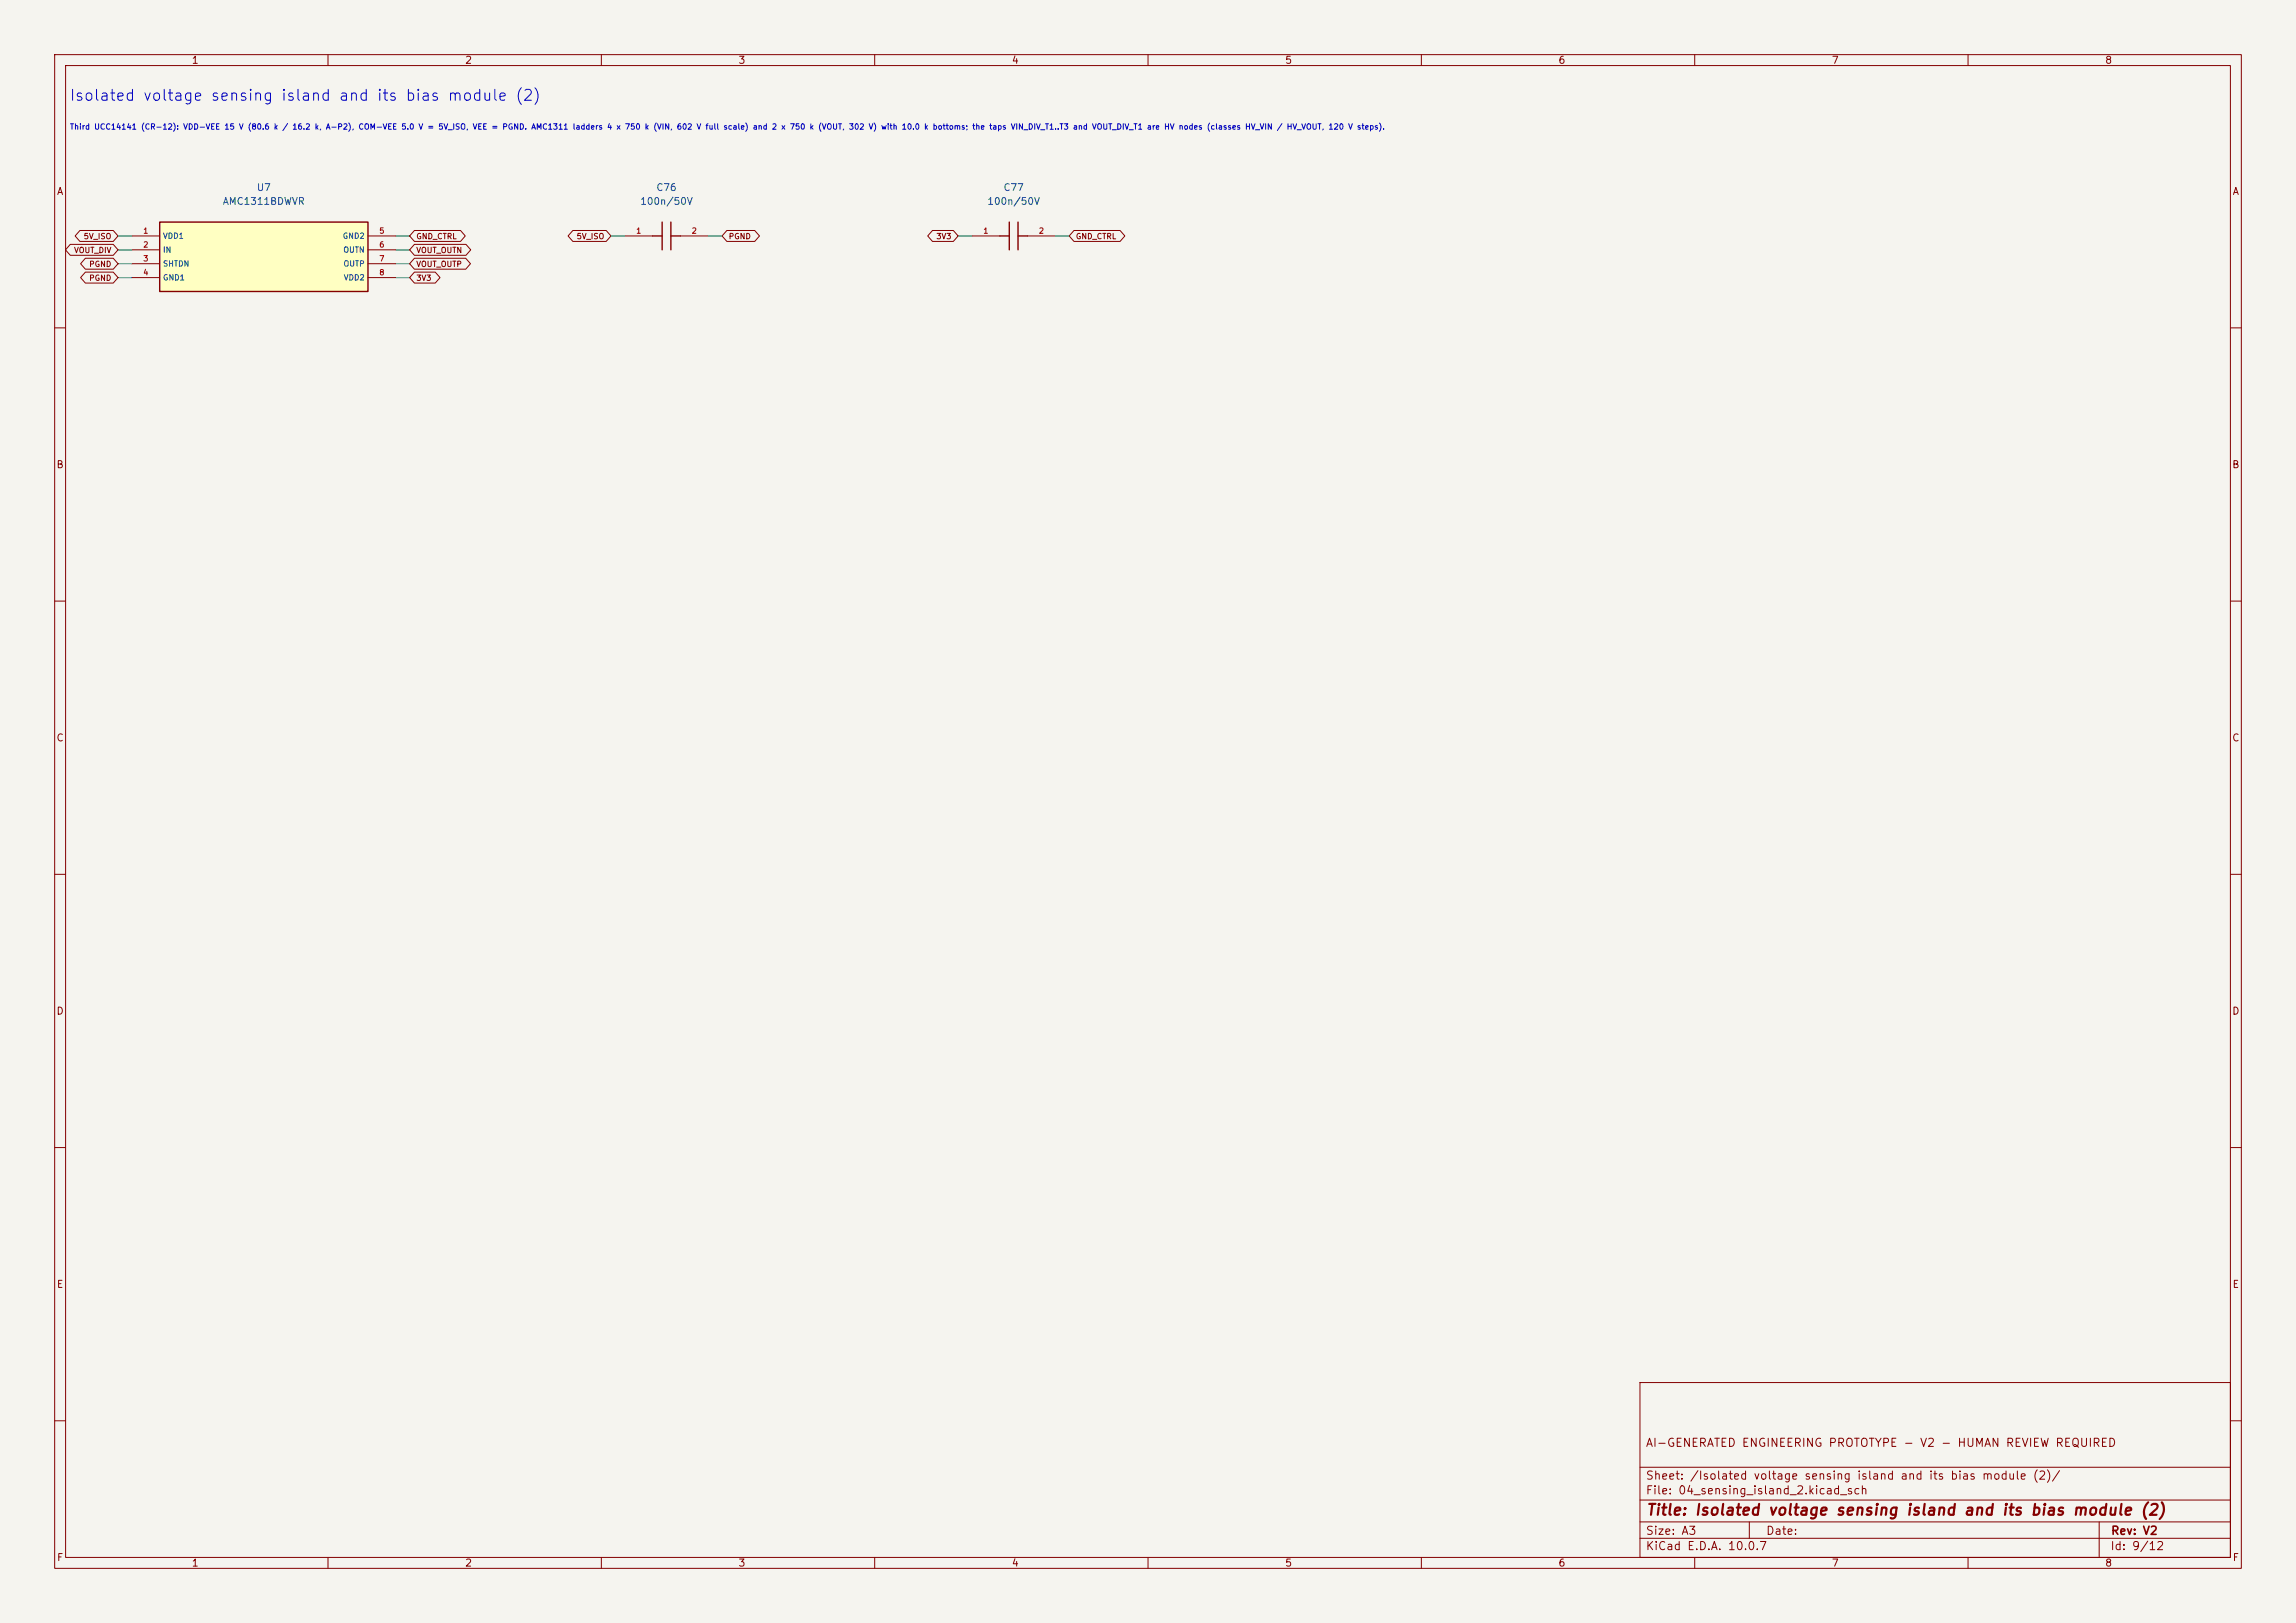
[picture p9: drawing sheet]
<svg xmlns="http://www.w3.org/2000/svg" width="420mm" height="297mm" viewBox="0 0 420 297" stroke-linecap="round" stroke-linejoin="round" font-family="sans-serif">
<defs><g id="words">
<text font-size="2" fill="#0000c2" x="12.6" y="19">Isolated voltage sensing island and its bias module (2)</text>
<text font-size="2" fill="#840000" x="301" y="277.8">Title: Isolated voltage sensing island and its bias module (2)</text>
<g font-size="1.5" fill="#840000">
<text x="300.9" y="265.1">AI-GENERATED ENGINEERING PROTOTYPE - V2 - HUMAN REVIEW REQUIRED</text>
<text x="300.9" y="273.8">File: 04_sensing_island_2.kicad_sch</text>
<text x="300.9" y="271.1">Sheet: /Isolated voltage sensing island and its bias module (2)/</text>
<text x="300.9" y="281.2">Size: A3</text>
<text x="322.9" y="281.2">Date:</text>
<text x="386" y="281.2">Rev: V2</text>
<text x="300.9" y="284">KiCad E.D.A. 10.0.7</text>
<text x="385.9" y="284">Id: 9/12</text>
</g>
<g font-size="1.3" fill="#840000">
<text x="35" y="12">1</text>
<text x="85" y="12">2</text>
<text x="135" y="12">3</text>
<text x="185" y="12">4</text>
<text x="235" y="12">5</text>
<text x="285" y="12">6</text>
<text x="335" y="12">7</text>
<text x="385" y="12">8</text>
<text x="10.3" y="36">A</text>
<text x="408.3" y="36">A</text>
<text x="10.2" y="86">B</text>
<text x="408.2" y="86">B</text>
<text x="10.2" y="136">C</text>
<text x="408.2" y="136">C</text>
<text x="10.2" y="186">D</text>
<text x="408.2" y="186">D</text>
<text x="10.3" y="236">E</text>
<text x="408.3" y="236">E</text>
<text x="10.3" y="286">F</text>
<text x="35" y="287">1</text>
<text x="85" y="287">2</text>
<text x="135" y="287">3</text>
<text x="185" y="287">4</text>
<text x="235" y="287">5</text>
<text x="285" y="287">6</text>
<text x="335" y="287">7</text>
<text x="385" y="287">8</text>
<text x="408.3" y="286">F</text>
</g>
<g font-size="1.3" fill="#006464">
<text x="46.9" y="35.3">U7</text>
<text x="119.9" y="35.3">C76</text>
<text x="183.4" y="35.3">C77</text>
<text x="40.6" y="37.8">AMC1311BDWVR</text>
<text x="117" y="37.8">100n/50V</text>
<text x="180.5" y="37.8">100n/50V</text>
</g>
<text font-size="1" fill="#0000c2" x="12.7" y="24">Third UCC14141 (CR-12): VDD-VEE 15 V (80.6 k / 16.2 k, A-P2), COM-VEE 5.0 V = 5V_ISO, VEE = PGND. AMC1311 ladders 4 x 750 k (VIN, 602 V full scale) and 2 x 750 k (VOUT, 302 V) with 10.0 k bottoms; the taps VIN_DIV_T1..T3 and VOUT_DIV_T1 are HV nodes (classes HV_VIN / HV_VOUT, 120 V steps).</text>
<g font-size="1" fill="#840000">
<text x="13.5" y="46.5">VOUT_DIV</text>
<text x="15.2" y="44">5V_ISO</text>
<text x="76.1" y="44">GND_CTRL</text>
<text x="76.1" y="46.5">VOUT_OUTN</text>
<text x="105.4" y="44">5V_ISO</text>
<text x="133.2" y="44">PGND</text>
<text x="171.2" y="44">3V3</text>
<text x="196.7" y="44">GND_CTRL</text>
<text x="16.2" y="51.6">PGND</text>
<text x="16.2" y="49.1">PGND</text>
<text x="76.1" y="49.1">VOUT_OUTP</text>
<text x="76.1" y="51.6">3V3</text>
</g>
<g font-size="1" fill="#a90000">
<text x="26.1" y="43">1</text>
<text x="26.1" y="45.5">2</text>
<text x="69.3" y="43">5</text>
<text x="69.3" y="45.5">6</text>
<text x="116.3" y="43">1</text>
<text x="126.4" y="43">2</text>
<text x="179.8" y="43">1</text>
<text x="189.9" y="43">2</text>
<text x="26.1" y="48.1">3</text>
<text x="26.1" y="50.6">4</text>
<text x="69.3" y="48.1">7</text>
<text x="69.3" y="50.6">8</text>
</g>
<g font-size="1" fill="#006464">
<text x="29.7" y="43.9">VDD1</text>
<text x="29.7" y="46.5">IN</text>
<text x="62.6" y="43.9">GND2</text>
<text x="62.7" y="46.5">OUTN</text>
<text x="29.7" y="49">SHTDN</text>
<text x="29.7" y="51.6">GND1</text>
<text x="62.7" y="49">OUTP</text>
<text x="62.8" y="51.6">VDD2</text>
</g>
</g></defs>
<path d="M0 0h420v297h-420z" fill="#f5f4ef" stroke="#f5f4ef" stroke-width=".18"/>
<g fill="none" stroke="#840000" stroke-width=".18">
<path d="M10 10h400v277h-400zM12 12h396v273h-396zM60 10v2M110 10v2M160 10v2M210 10v2M260 10v2M310 10v2M360 10v2M10 60h2M408 60h2M10 110h2"/>
<path d="M408 110h2M10 160h2M408 160h2M10 210h2M408 210h2M300 253h108v32h-108zM10 260h2M300 278.5h108M300 274.5h108M300 268.5h108M320 278.5v3M384 278.5v6.5"/>
<path d="M408 260h2M60 285v2M110 285v2M160 285v2M210 285v2M260 285v2M300 281.5h108M310 285v2M360 285v2"/>
</g>
<path d="M29.2 40.6h38.1v12.7h-38.1z" fill="#ffffc2"/>
<path d="M29.2 40.6h38.1v12.7h-38.1zM119.4 43.2h1.7M121.1 40.6v5.1M122.7 43.2h1.8M122.7 40.6v5.1M182.9 43.2h1.7M184.6 40.6v5.1M186.2 43.2h1.8M186.2 40.6v5.1" fill="none" stroke="#840000" stroke-width=".25"/>
<g fill="none" stroke="#840000" stroke-width=".18">
<path d="M12.9 44.7h7.8l.9 1-.9 1h-7.8l-.9-1zM14.6 42.2h6.1l.9 1-.9 1h-6.1l-.9-1zM15.6 49.8h5.1l.9 1-.9 1h-5.1l-.9-1zM15.6 47.3h5.1l.9 1-.9 1h-5.1l-.9-1zM24.1 43.2h5.1M24.1 45.7h5.1M24.1 48.3h5.1M24.1 50.8h5.1M67.3 43.2h5.1M67.3 45.7h5.1M67.3 48.3h5.1M67.3 50.8h5.1"/>
<path d="M75.8 42.2h8.4l.9 1-.9 1h-8.4l-.9-1zM75.8 44.7h9.4l.9 1-.9 1h-9.4l-.9-1zM75.8 47.3h9.4l.9 1-.9 1h-9.4l-.9-1zM75.8 49.8h3.8l.9 1-.9 1h-3.8l-.9-1zM104.8 42.2h6.1l.9 1-.9 1h-6.1l-.9-1zM114.3 43.2h5.1M124.5 43.2h5M133 42.2h5.1l.8 1-.8 1h-5.1l-.9-1zM170.6 42.2h3.8l.9 1-.9 1h-3.8l-.9-1zM177.8 43.2h5.1M188 43.2h5M196.5 42.2h8.4l.9 1-.9 1h-8.4l-.9-1z"/>
</g>
<path d="M21.6 43.2h2.5M21.6 45.7h2.5M21.6 48.3h2.5M21.6 50.8h2.5M72.4 43.2h2.5M72.4 45.7h2.5M72.4 48.3h2.5M72.4 50.8h2.5M111.8 43.2h2.5M129.5 43.2h2.6M175.3 43.2h2.5M193 43.2h2.6" fill="none" stroke="#009600" stroke-width=".18"/>
<use href="#words"/>
</svg>
